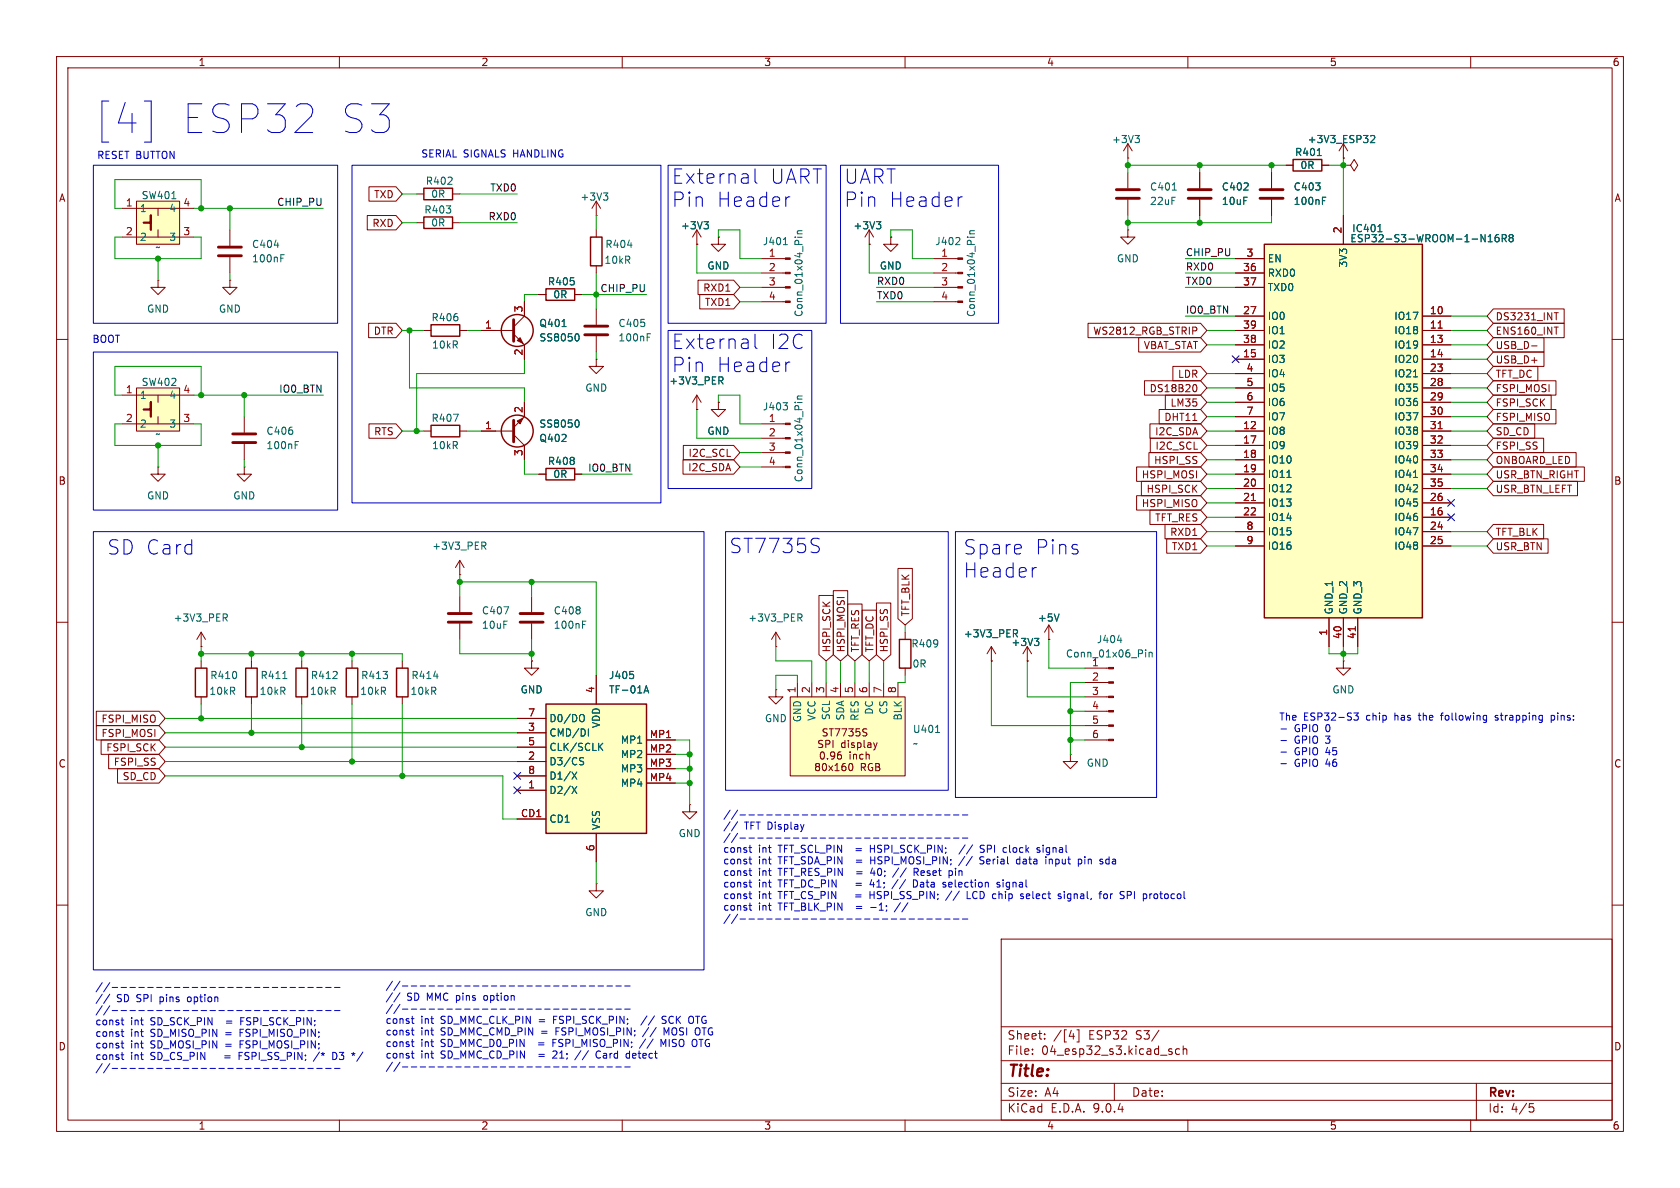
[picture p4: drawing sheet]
<svg xmlns="http://www.w3.org/2000/svg" width="297mm" height="210mm" viewBox="0 0 297 210" stroke-linecap="round" stroke-linejoin="round" font-family="sans-serif">
<defs><g id="words">
<g font-size="7.1" fill="#0000c2">
<text x="16.8" y="23.9">[4]</text>
<text x="31.8" y="23.9">ESP32</text>
<text x="59.3" y="23.9">S3</text>
</g>
<g font-size="3.5" fill="#0000c2">
<text x="118.6" y="32.7">External</text>
<text x="136" y="32.7">UART</text>
<text x="149.1" y="32.7">UART</text>
<text x="118.6" y="36.8">Pin</text>
<text x="126.6" y="36.8">Header</text>
<text x="149.1" y="36.8">Pin</text>
<text x="157" y="36.8">Header</text>
<text x="118.6" y="61.9">External</text>
<text x="136" y="61.9">I2C</text>
<text x="18.8" y="98.3">SD Card</text>
<text x="128.8" y="98">ST7735S</text>
<text x="170.2" y="98.3">Spare</text>
<text x="182.8" y="98.3">Pins</text>
<text x="170.2" y="102.4">Header</text>
</g>
<g font-size="3.5" fill="#006464">
<text x="118.6" y="66">Pin</text>
<text x="126.6" y="66">Header</text>
</g>
<text font-size="2.8" fill="#840000" x="178" y="190.9">Title:</text>
<g font-size="2.1" fill="#840000">
<text x="178" y="184">Sheet:</text>
<text x="186.2" y="184">/[4]</text>
<text x="192.5" y="184">ESP32</text>
<text x="201" y="184">S3/</text>
<text x="178" y="186.7">File:</text>
<text x="184.1" y="186.7">04_esp32_s3.kicad_sch</text>
<text x="178" y="196.9">KiCad</text>
<text x="178" y="194.1">Size:</text>
<text x="184.7" y="194.1">A4</text>
<text x="185.7" y="196.9">E.D.A.</text>
<text x="193.3" y="196.9">9.0.4</text>
<text x="200" y="194.1">Date:</text>
<text x="263" y="194.3">Rev:</text>
<text x="263" y="196.9">Id:</text>
<text x="267.1" y="196.9">4/5</text>
</g>
<g font-size="1.8" fill="#840000">
<text x="35" y="11.9">1</text>
<text x="85" y="11.9">2</text>
<text x="135" y="11.9">3</text>
<text x="185" y="11.9">4</text>
<text x="235" y="11.9">5</text>
<text x="285" y="11.9">6</text>
<text x="10.3" y="35.9">A</text>
<text x="66" y="35.2">TXD</text>
<text x="285.3" y="35.9">A</text>
<text x="65.7" y="40.3">RXD</text>
<text x="124.2" y="51.8">RXD1</text>
<text x="66" y="59.4">DTR</text>
<text x="124.5" y="54.3">TXD1</text>
<text x="193.2" y="59.4">WS2812_RGB_STRIP</text>
<text x="264.3" y="59.4">ENS160_INT</text>
<text x="264.3" y="56.8">DS3231_INT</text>
<text x="202.1" y="61.9">VBAT_STAT</text>
<text x="264.3" y="64.5">USB_D+</text>
<text x="264.3" y="61.9">USB_D-</text>
<text x="203.1" y="69.5">DS18B20</text>
<text x="208.2" y="67">LDR</text>
<text x="264.3" y="67">TFT_DC</text>
<text x="264.3" y="69.5">FSPI_MOSI</text>
<text x="66" y="77.2">RTS</text>
<text x="204.1" y="77.2">I2C_SDA</text>
<text x="205.7" y="74.6">DHT11</text>
<text x="206.8" y="72.1">LM35</text>
<text x="264.3" y="72.1">FSPI_SCK</text>
<text x="264.3" y="77.2">SD_CD</text>
<text x="264.3" y="74.6">FSPI_MISO</text>
<text x="121.6" y="83.5">I2C_SDA</text>
<text x="121.6" y="81">I2C_SCL</text>
<text x="203.9" y="82.2">HSPI_SS</text>
<text x="204.2" y="79.7">I2C_SCL</text>
<text x="264.3" y="82.2">ONBOARD_LED</text>
<text x="264.3" y="79.7">FSPI_SS</text>
<text x="10.3" y="85.9">B</text>
<text x="201.7" y="84.8">HSPI_MOSI</text>
<text x="201.7" y="89.9">HSPI_MISO</text>
<text x="202.6" y="87.3">HSPI_SCK</text>
<text x="264.3" y="87.3">USR_BTN_LEFT</text>
<text x="264.3" y="84.8">USR_BTN_RIGHT</text>
<text x="285.3" y="85.9">B</text>
<text x="204.1" y="92.4">TFT_RES</text>
<text x="206.8" y="94.9">RXD1</text>
<text x="264.3" y="94.9">TFT_BLK</text>
<text x="207.1" y="97.5">TXD1</text>
<text x="264.3" y="97.5">USR_BTN</text>
<text x="161" y="109.1" transform="rotate(-90 161 109.1)">TFT_BLK</text>
<text x="147" y="115.4" transform="rotate(-90 147 115.4)">HSPI_SCK</text>
<text x="149.5" y="115.4" transform="rotate(-90 149.5 115.4)">HSPI_MOSI</text>
<text x="152.1" y="115.4" transform="rotate(-90 152.1 115.4)">TFT_RES</text>
<text x="154.6" y="115.4" transform="rotate(-90 154.6 115.4)">TFT_DC</text>
<text x="157.2" y="115.4" transform="rotate(-90 157.2 115.4)">HSPI_SS</text>
<text x="17.8" y="130.5">FSPI_MOSI</text>
<text x="17.8" y="128">FSPI_MISO</text>
<text x="10.3" y="135.9">C</text>
<text x="18.7" y="133">FSPI_SCK</text>
<text x="20" y="135.6">FSPI_SS</text>
<text x="285.3" y="135.9">C</text>
<text x="21.6" y="138.1">SD_CD</text>
<text x="10.3" y="185.9">D</text>
<text x="285.3" y="185.9">D</text>
<text x="35" y="199.9">1</text>
<text x="85" y="199.9">2</text>
<text x="135" y="199.9">3</text>
<text x="185" y="199.9">4</text>
<text x="235" y="199.9">5</text>
<text x="285" y="199.9">6</text>
</g>
<g font-size="1.8" fill="#0000c2">
<text x="17.1" y="28.3">RESET BUTTON</text>
<text x="74.4" y="28">SERIAL SIGNALS</text>
<text x="90.8" y="28">HANDLING</text>
<text x="16.2" y="60.8">BOOT</text>
<text x="226.1" y="127.6">The</text>
<text x="228.8" y="129.6">GPIO 0</text>
<text x="228.8" y="131.7">GPIO 3</text>
<text x="230.4" y="127.6">ESP32-S3</text>
<text x="241.6" y="127.6">chip</text>
<text x="246.8" y="127.6">has</text>
<text x="251.3" y="127.6">the</text>
<text x="255.4" y="127.6">following</text>
<text x="265.2" y="127.6">strapping</text>
<text x="275.3" y="127.6">pins:</text>
<text x="228.8" y="133.7">GPIO 45</text>
<text x="228.8" y="135.8">GPIO 46</text>
<text x="131.6" y="146.9">TFT Display</text>
<text x="127.8" y="151">const</text>
<text x="127.8" y="153">const</text>
<text x="127.8" y="155.1">const</text>
<text x="134.1" y="151">int</text>
<text x="134.1" y="153">int</text>
<text x="134.1" y="155.1">int</text>
<text x="137.7" y="151">TFT_SCL_PIN</text>
<text x="137.7" y="153">TFT_SDA_PIN</text>
<text x="137.7" y="155.1">TFT_RES_PIN</text>
<text x="151.7" y="151">=</text>
<text x="151.8" y="153">=</text>
<text x="151.9" y="155.1">=</text>
<text x="154.5" y="151">HSPI_SCK_PIN;</text>
<text x="154.5" y="153">HSPI_MOSI_PIN;</text>
<text x="154.6" y="155.1">40;</text>
<text x="162.6" y="155.1">Reset</text>
<text x="169" y="155.1">pin</text>
<text x="174.3" y="153">Serial</text>
<text x="174.6" y="151">SPI</text>
<text x="178.8" y="151">clock</text>
<text x="181" y="153">data</text>
<text x="185" y="151">signal</text>
<text x="186.3" y="153">input</text>
<text x="192.3" y="153">pin</text>
<text x="196.3" y="153">sda</text>
<text x="127.8" y="157.1">const</text>
<text x="127.8" y="159.1">const</text>
<text x="127.8" y="161.2">const</text>
<text x="134.1" y="157.1">int</text>
<text x="134.1" y="159.1">int</text>
<text x="134.1" y="161.2">int</text>
<text x="137.7" y="157.1">TFT_DC_PIN</text>
<text x="137.7" y="159.1">TFT_CS_PIN</text>
<text x="137.7" y="161.2">TFT_BLK_PIN</text>
<text x="151.8" y="161.2">=</text>
<text x="154.5" y="161.2">-1;</text>
<text x="154.6" y="159.1">HSPI_SS_PIN;</text>
<text x="154.7" y="157.1">41;</text>
<text x="158.9" y="157.1">//</text>
<text x="162.7" y="157.1">Data</text>
<text x="168.2" y="157.1">selection</text>
<text x="172.2" y="159.1">LCD chip</text>
<text x="177.9" y="157.1">signal</text>
<text x="182.1" y="159.1">select</text>
<text x="189" y="159.1">signal,</text>
<text x="196.5" y="159.1">for</text>
<text x="200.3" y="159.1">SPI</text>
<text x="204.6" y="159.1">protocol</text>
<text x="20.6" y="177.4">SD SPI</text>
<text x="28.5" y="177.4">pins</text>
<text x="33.6" y="177.4">option</text>
<text x="68.1" y="179.2">//--------------------------</text>
<text x="71.9" y="177.1">SD MMC pins</text>
<text x="86" y="177.1">option</text>
<text x="16.8" y="181.5">const</text>
<text x="16.8" y="183.5">const</text>
<text x="16.8" y="185.5">const</text>
<text x="23.1" y="181.5">int</text>
<text x="23.1" y="183.5">int</text>
<text x="23.1" y="185.5">int</text>
<text x="26.7" y="181.5">SD_SCK_PIN</text>
<text x="26.7" y="183.5">SD_MISO_PIN</text>
<text x="26.7" y="185.5">SD_MOSI_PIN</text>
<text x="40.1" y="183.5">=</text>
<text x="40.1" y="185.5">=</text>
<text x="40.4" y="181.5">=</text>
<text x="42.9" y="183.5">FSPI_MISO_PIN;</text>
<text x="42.9" y="185.5">FSPI_MOSI_PIN;</text>
<text x="43.2" y="181.5">FSPI_SCK_PIN;</text>
<text x="68.1" y="181.2">const</text>
<text x="68.1" y="183.2">const</text>
<text x="68.1" y="185.3">const</text>
<text x="74.4" y="181.2">int</text>
<text x="74.4" y="183.2">int</text>
<text x="74.4" y="185.3">int</text>
<text x="78" y="181.2">SD_MMC_CLK_PIN</text>
<text x="78" y="183.2">SD_MMC_CMD_PIN</text>
<text x="78" y="185.3">SD_MMC_D0_PIN</text>
<text x="95.5" y="181.2">=</text>
<text x="95.6" y="185.3">=</text>
<text x="96" y="183.2">=</text>
<text x="98.3" y="181.2">FSPI_SCK_PIN;</text>
<text x="98.4" y="185.3">FSPI_MISO_PIN;</text>
<text x="98.7" y="183.2">FSPI_MOSI_PIN;</text>
<text x="117.9" y="185.3">MISO</text>
<text x="118.1" y="181.2">SCK</text>
<text x="118.2" y="183.2">MOSI</text>
<text x="123" y="181.2">OTG</text>
<text x="123.6" y="185.3">OTG</text>
<text x="124" y="183.2">OTG</text>
<text x="16.8" y="187.6">const</text>
<text x="23.1" y="187.6">int</text>
<text x="26.7" y="187.6">SD_CS_PIN</text>
<text x="43.1" y="187.6">FSPI_SS_PIN;</text>
<text x="56.6" y="187.6">/*</text>
<text x="60.1" y="187.6">D3</text>
<text x="68.1" y="187.3">const</text>
<text x="74.4" y="187.3">int</text>
<text x="78" y="187.3">SD_MMC_CD_PIN</text>
<text x="95.7" y="187.3">=</text>
<text x="98.4" y="187.3">21;</text>
<text x="106.4" y="187.3">Card</text>
<text x="112" y="187.3">detect</text>
</g>
<g font-size="1.8" fill="#006464">
<text x="196.5" y="25.5">+3V3</text>
<text x="228.8" y="27.8">R401</text>
<text x="231.1" y="25.5">+3V3_ESP32</text>
<text x="24.9" y="35.4">SW401</text>
<text x="75.2" y="32.9">R402</text>
<text x="76.1" y="35.2">0R</text>
<text x="102.5" y="35.7">+3V3</text>
<text x="203.2" y="33.9">C401</text>
<text x="215.9" y="33.9">C402</text>
<text x="228.6" y="33.9">C403</text>
<text x="229.8" y="30.1">0R</text>
<text x="24.6" y="37.7">1</text>
<text x="29.8" y="37.7">4</text>
<text x="74.9" y="37.9">R403</text>
<text x="76.1" y="40.2">0R</text>
<text x="120.3" y="40.7">+3V3</text>
<text x="150.8" y="40.7">+3V3</text>
<text x="203.2" y="36.4">22uF</text>
<text x="215.9" y="36.4">10uF</text>
<text x="228.6" y="36.4">100nF</text>
<text x="239" y="41.2">IC401</text>
<text x="24.6" y="42.8">2</text>
<text x="27.4" y="44.6">~</text>
<text x="29.8" y="42.8">3</text>
<text x="44.5" y="44">C404</text>
<text x="44.5" y="46.6">100nF</text>
<text x="106.8" y="46.8">10kR</text>
<text x="106.9" y="44">R404</text>
<text x="125" y="47.9">GND</text>
<text x="134.8" y="43.5">J401</text>
<text x="155.4" y="47.9">GND</text>
<text x="165.2" y="43.5">J402</text>
<text x="197.4" y="46.6">GND</text>
<text x="224" y="46.6">EN</text>
<text x="238.4" y="47.4" transform="rotate(-90 238.4 47.4)">3V3</text>
<text x="238.6" y="43">ESP32-S3-WROOM-1-N16R8</text>
<text x="96.8" y="50.6">R405</text>
<text x="97.7" y="52.9">0R</text>
<text x="224" y="49.1">RXD0</text>
<text x="224" y="51.7">TXD0</text>
<text x="25.9" y="55.5">GND</text>
<text x="38.6" y="55.5">GND</text>
<text x="76.2" y="57">R406</text>
<text x="95.3" y="58">Q401</text>
<text x="109.2" y="58">C405</text>
<text x="142.1" y="56.1" transform="rotate(-90 142.1 56.1)">Conn_01x04_Pin</text>
<text x="172.6" y="56.1" transform="rotate(-90 172.6 56.1)">Conn_01x04_Pin</text>
<text x="224" y="56.7">IO0</text>
<text x="224" y="59.3">IO1</text>
<text x="246.4" y="56.7">IO17</text>
<text x="246.4" y="59.3">IO18</text>
<text x="76.3" y="61.8">10kR</text>
<text x="95.3" y="60.6">SS8050</text>
<text x="109.2" y="60.6">100nF</text>
<text x="224" y="61.8">IO2</text>
<text x="224" y="64.4">IO3</text>
<text x="246.4" y="61.8">IO19</text>
<text x="246.4" y="64.4">IO20</text>
<text x="24.6" y="70.7">1</text>
<text x="24.9" y="68.4">SW402</text>
<text x="29.8" y="70.7">4</text>
<text x="103.4" y="69.4">GND</text>
<text x="118.2" y="68.2">+3V3_PER</text>
<text x="224" y="66.9">IO4</text>
<text x="224" y="69.4">IO5</text>
<text x="224" y="72">IO6</text>
<text x="246.4" y="66.9">IO21</text>
<text x="246.4" y="69.4">IO35</text>
<text x="246.4" y="72">IO36</text>
<text x="24.6" y="75.8">2</text>
<text x="27.4" y="77.6">~</text>
<text x="29.8" y="75.8">3</text>
<text x="47" y="77.1">C406</text>
<text x="76.2" y="74.8">R407</text>
<text x="95.3" y="75.8">SS8050</text>
<text x="125" y="77.1">GND</text>
<text x="134.8" y="72.7">J403</text>
<text x="224" y="74.5">IO7</text>
<text x="224" y="77.1">IO8</text>
<text x="246.4" y="74.5">IO37</text>
<text x="246.4" y="77.1">IO38</text>
<text x="47" y="79.6">100nF</text>
<text x="76.3" y="79.6">10kR</text>
<text x="95.3" y="78.3">Q402</text>
<text x="96.8" y="82.4">R408</text>
<text x="224" y="79.6">IO9</text>
<text x="224" y="82.1">IO10</text>
<text x="246.4" y="79.6">IO39</text>
<text x="246.4" y="82.1">IO40</text>
<text x="25.9" y="88.5">GND</text>
<text x="41.1" y="88.5">GND</text>
<text x="97.7" y="84.7">0R</text>
<text x="142.1" y="85.3" transform="rotate(-90 142.1 85.3)">Conn_01x04_Pin</text>
<text x="224" y="84.7">IO11</text>
<text x="224" y="87.2">IO12</text>
<text x="224" y="89.8">IO13</text>
<text x="246.4" y="84.7">IO41</text>
<text x="246.4" y="87.2">IO42</text>
<text x="246.4" y="89.8">IO45</text>
<text x="224" y="92.3">IO14</text>
<text x="224" y="94.8">IO15</text>
<text x="246.4" y="92.3">IO46</text>
<text x="246.4" y="94.8">IO47</text>
<text x="76.3" y="97.4">+3V3_PER</text>
<text x="224" y="97.4">IO16</text>
<text x="246.4" y="97.4">IO48</text>
<text x="30.6" y="110.1">+3V3_PER</text>
<text x="85.1" y="108.8">C407</text>
<text x="85.1" y="111.4">10uF</text>
<text x="97.8" y="108.8">C408</text>
<text x="97.8" y="111.4">100nF</text>
<text x="132.2" y="110.1">+3V3_PER</text>
<text x="170.3" y="112.9">+3V3_PER</text>
<text x="183.4" y="110.1">+5V</text>
<text x="193.8" y="113.9">J404</text>
<text x="235.8" y="108.7" transform="rotate(-90 235.8 108.7)">GND_1</text>
<text x="238.4" y="108.7" transform="rotate(-90 238.4 108.7)">GND_2</text>
<text x="240.9" y="108.7" transform="rotate(-90 240.9 108.7)">GND_3</text>
<text x="161" y="114.7">R409</text>
<text x="161.2" y="118.2">0R</text>
<text x="178.7" y="114.4">+3V3</text>
<text x="188.3" y="116.4">Conn_01x06_Pin</text>
<text x="193" y="117.9">1</text>
<text x="36.9" y="123">10kR</text>
<text x="37.1" y="120.2">R410</text>
<text x="45.8" y="123">10kR</text>
<text x="46" y="120.2">R411</text>
<text x="54.7" y="123">10kR</text>
<text x="54.9" y="120.2">R412</text>
<text x="63.6" y="123">10kR</text>
<text x="63.7" y="120.2">R413</text>
<text x="72.5" y="123">10kR</text>
<text x="72.6" y="120.2">R414</text>
<text x="91.9" y="122.8">GND</text>
<text x="107.6" y="120.2">J405</text>
<text x="107.6" y="122.8">TF-01A</text>
<text x="235.5" y="122.8">GND</text>
<text x="97" y="127.9">D0/DO</text>
<text x="97" y="130.4">CMD/DI</text>
<text x="106.3" y="128.8" transform="rotate(-90 106.3 128.8)">VDD</text>
<text x="109.7" y="131.7">MP1</text>
<text x="135.1" y="127.9">GND</text>
<text x="141.8" y="127.8" transform="rotate(-90 141.8 127.8)">GND</text>
<text x="144.4" y="127.5" transform="rotate(-90 144.4 127.5)">VCC</text>
<text x="146.9" y="127.4" transform="rotate(-90 146.9 127.4)">SCL</text>
<text x="149.5" y="127.5" transform="rotate(-90 149.5 127.5)">SDA</text>
<text x="152" y="127.5" transform="rotate(-90 152 127.5)">RES</text>
<text x="154.5" y="126.4" transform="rotate(-90 154.5 126.4)">DC</text>
<text x="157.1" y="126.4" transform="rotate(-90 157.1 126.4)">CS</text>
<text x="159.6" y="127.5" transform="rotate(-90 159.6 127.5)">BLK</text>
<text x="161.3" y="129.8">U401</text>
<text x="97" y="132.9">CLK/SCLK</text>
<text x="97" y="135.5">D3/CS</text>
<text x="109.7" y="134.2">MP2</text>
<text x="109.7" y="136.8">MP3</text>
<text x="161.3" y="132.3">~</text>
<text x="192" y="135.7">GND</text>
<text x="97" y="138">D1/X</text>
<text x="97" y="140.6">D2/X</text>
<text x="109.7" y="139.3">MP4</text>
<text x="97" y="145.6">CD1</text>
<text x="106.3" y="146.8" transform="rotate(-90 106.3 146.8)">VSS</text>
<text x="119.9" y="148.2">GND</text>
<text x="103.4" y="162.2">GND</text>
</g>
<g font-size="1.8" fill="#0f0f0f">
<text x="86.6" y="33.9">TXD0</text>
<text x="48.9" y="36.5">CHIP_PU</text>
<text x="86.3" y="39">RXD0</text>
<text x="209.5" y="45.4">CHIP_PU</text>
<text x="209.5" y="47.9">RXD0</text>
<text x="106.1" y="51.7">CHIP_PU</text>
<text x="154.9" y="53">TXD0</text>
<text x="154.9" y="50.5">RXD0</text>
<text x="209.5" y="50.5">TXD0</text>
<text x="209.5" y="55.5">IO0_BTN</text>
<text x="49.3" y="69.5">IO0_BTN</text>
<text x="103.9" y="83.5">IO0_BTN</text>
</g>
<g font-size="1.8" fill="#a90000">
<text x="22.2" y="36.6">1</text>
<text x="22.2" y="41.7">2</text>
<text x="32.3" y="36.6">4</text>
<text x="32.3" y="41.7">3</text>
<text x="237.2" y="41.3" transform="rotate(-90 237.2 41.3)">2</text>
<text x="135.8" y="45.5">1</text>
<text x="166.3" y="45.5">1</text>
<text x="220.3" y="45.5">3</text>
<text x="135.8" y="48">2</text>
<text x="135.8" y="50.5">3</text>
<text x="135.8" y="53.1">4</text>
<text x="166.3" y="48">2</text>
<text x="166.3" y="50.5">3</text>
<text x="166.3" y="53.1">4</text>
<text x="219.7" y="48">36</text>
<text x="219.7" y="50.5">37</text>
<text x="85.7" y="58.2">1</text>
<text x="92.5" y="55.3" transform="rotate(-90 92.5 55.3)">3</text>
<text x="219.7" y="55.6">27</text>
<text x="219.7" y="58.2">39</text>
<text x="252.7" y="55.6">10</text>
<text x="252.7" y="58.2">11</text>
<text x="92.5" y="62.9" transform="rotate(-90 92.5 62.9)">2</text>
<text x="219.7" y="60.7">38</text>
<text x="219.7" y="63.2">15</text>
<text x="220.3" y="65.8">4</text>
<text x="252.7" y="60.7">13</text>
<text x="252.7" y="63.2">14</text>
<text x="252.7" y="65.8">23</text>
<text x="22.2" y="69.6">1</text>
<text x="32.3" y="69.6">4</text>
<text x="220.3" y="68.3">5</text>
<text x="220.3" y="70.9">6</text>
<text x="252.7" y="68.3">28</text>
<text x="252.7" y="70.9">29</text>
<text x="22.2" y="74.7">2</text>
<text x="32.3" y="74.7">3</text>
<text x="85.7" y="75.9">1</text>
<text x="92.5" y="73.1" transform="rotate(-90 92.5 73.1)">2</text>
<text x="135.8" y="74.7">1</text>
<text x="135.8" y="77.2">2</text>
<text x="219.7" y="75.9">12</text>
<text x="220.3" y="73.4">7</text>
<text x="252.7" y="73.4">30</text>
<text x="252.7" y="75.9">31</text>
<text x="92.5" y="80.7" transform="rotate(-90 92.5 80.7)">3</text>
<text x="135.8" y="79.8">3</text>
<text x="135.8" y="82.3">4</text>
<text x="219.7" y="78.5">17</text>
<text x="219.7" y="81">18</text>
<text x="219.7" y="83.6">19</text>
<text x="252.7" y="78.5">32</text>
<text x="252.7" y="81">33</text>
<text x="252.7" y="83.6">34</text>
<text x="219.7" y="86.1">20</text>
<text x="219.7" y="88.6">21</text>
<text x="252.7" y="86.1">35</text>
<text x="252.7" y="88.6">26</text>
<text x="219.7" y="91.2">22</text>
<text x="220.3" y="93.7">8</text>
<text x="252.7" y="91.2">16</text>
<text x="252.7" y="93.7">24</text>
<text x="220.3" y="96.3">9</text>
<text x="252.7" y="96.3">25</text>
<text x="234.7" y="112.5" transform="rotate(-90 234.7 112.5)">1</text>
<text x="237.2" y="113.1" transform="rotate(-90 237.2 113.1)">40</text>
<text x="239.8" y="113.1" transform="rotate(-90 239.8 113.1)">41</text>
<text x="105.2" y="122.6" transform="rotate(-90 105.2 122.6)">4</text>
<text x="140.7" y="122.6" transform="rotate(-90 140.7 122.6)">1</text>
<text x="143.3" y="122.6" transform="rotate(-90 143.3 122.6)">2</text>
<text x="145.8" y="122.6" transform="rotate(-90 145.8 122.6)">3</text>
<text x="148.3" y="122.6" transform="rotate(-90 148.3 122.6)">4</text>
<text x="150.9" y="122.6" transform="rotate(-90 150.9 122.6)">5</text>
<text x="153.4" y="122.6" transform="rotate(-90 153.4 122.6)">6</text>
<text x="156" y="122.6" transform="rotate(-90 156 122.6)">7</text>
<text x="158.5" y="122.6" transform="rotate(-90 158.5 122.6)">8</text>
<text x="193" y="120.4">2</text>
<text x="193" y="122.9">3</text>
<text x="193" y="125.5">4</text>
<text x="93.3" y="126.7">7</text>
<text x="93.3" y="129.3">3</text>
<text x="93.3" y="131.8">5</text>
<text x="114.8" y="130.6">MP1</text>
<text x="193" y="128">5</text>
<text x="193" y="130.6">6</text>
<text x="93.3" y="134.4">2</text>
<text x="93.3" y="136.9">8</text>
<text x="114.8" y="133.1">MP2</text>
<text x="114.8" y="135.6">MP3</text>
<text x="93.3" y="139.4">1</text>
<text x="114.8" y="138.2">MP4</text>
<text x="92" y="144.5">CD1</text>
<text x="105.2" y="150.6" transform="rotate(-90 105.2 150.6)">6</text>
</g>
</g></defs>
<g fill="none" stroke="#840000" stroke-width=".18">
<path d="M10 10h277v190h-277zM12 12h273v186h-273zM60 10v2M110 10v2M160 10v2M210 10v2M260 10v2M73.7 39.4h1.2M80 39.4h1.3M123.2 43.2h.1M123.2 40.6l-.8 1.3M123.2 40.6l.8 1.3"/>
<path d="M123.2 40.6v2.6M127 41.9v1.3h1.3l-1.3 1.3-1.3-1.3h1.3M127 41.9h.1M153.7 43.2h.1M153.7 40.6l-.8 1.3M153.7 40.6l.7 1.3M153.7 40.6v2.6M165.1 45.7h4.2M165.1 48.3h4.2M165.1 50.8h4.2M165.1 53.3h4.2M10 60h2"/>
<path d="M285 60h2M10 110h2M285 110h2M137.2 121.9v1.3h1.2l-1.2 1.3-1.3-1.3h1.3M137.2 121.9h.1M10 160h2M177 166h108v32h-108zM285 160h2M60 198v2M110 198v2M160 198v2M177 194.5h108"/>
<path d="M177 191.5h108M177 187.5h108M177 181.5h108M182.5 186.3v.1M182.5 185.5v.1M184.7 183.6v.1M184.7 182.8v.1M189 183.2h1M189.7 182.7v1M190.4 182.1h.3v2.1h-.3M197 191.5v3M204.9 182.1l-1.3 2"/>
<path d="M207 185.9l.2 .2-.2 .3M207 185.4l.2 .1M208.5 185.5l-.4-.1-.3 .3v.4l.2 .2h.5M209.2 185.5l.2-.1 .3 .1 .1 .9M209.2 184.9v1.5M210 198v2M260 198v2M261 191.5v6.5M270.4 195.1h.7M270.5 195.7h.4l.3 .3-.2 .5-.5 .1"/>
</g>
<path d="M74.9 38.4h5.1v2h-5.1z" fill="none" stroke="#840000" stroke-width=".25"/>
<path d="M124.4 39.2h.8l-.4 .5M125 39.7l.2 .2v.3l-.2 .3M154.9 39.2h.8l-.4 .5M155.5 39.7l.2 .2v.3l-.2 .3M169.6 42l.1 .2-.1 .3-.7 .8h.8M171 41.9h.1M171.4 41.9h.9M171.4 41.3h.9M172.3 40.8l-.8 .1-.1 .3 .2 .1" fill="none" stroke="#006464" stroke-width=".18"/>
<g fill="#840000" stroke="#840000" stroke-width=".18">
<path d="M169.3 45.6h.9v.2h-.9z"/>
<path d="M169.3 48.1h.9v.3h-.9z"/>
<path d="M169.3 50.7h.9v.2h-.9z"/>
<path d="M169.3 53.2h.9v.3h-.9z"/>
</g>
<path d="M139.7 123.2h20.3v14h-20.3z" fill="#ffffc2"/>
<g fill="none" stroke="#840000" stroke-width=".18">
<path d="M73.7 34.3h1.2M80 34.3h1.3M74.9 58.4h1.3M81.3 58.4h1.2M134.6 45.7h4.2M134.6 48.3h4.2M134.6 50.8h4.2M134.6 53.3h4.2M137.2 114.3h.1M137.2 111.8l-.8 1.2M137.2 111.8l.7 1.2M137.2 111.8v2.5"/>
<path d="M160 111.8v1.2M160 118.1v1.3M139.7 123.2h20.3v14h-20.3zM141 120.7v2.5M143.5 120.7v2.5M144.4 135.5l-.2 .3v.3l.2 .1h.4l.1-.2v-.2l-.2-.3M144.4 135.5l-.2-.2 .2-.3h.3l.2 .2-.2 .3M144.4 135.5h.3M145.2 133l.1-.1a.68 .68 0 0 1 .5 .7 .68 .68 0 0 1-.5 .6 .84 .84 0 0 1-.1-1.2zM145.4 130.9h-.4l-.2 .1v.4l.5 .2 .1 .3-.2 .2h-.5M145.5 135.1l.2-.1a.68 .68 0 0 1 .4 .6 .68 .68 0 0 1-.4 .6l-.2-.1-.1-.3zM146 131.5h.6l.1-.2v-.3l-.7-.1v1.2"/>
<path d="M146 120.7v2.5M146.2 128.9l-.5-.1-.1 .2v.3l.5 .3 .1 .3-.2 .2-.5-.1M146.3 134.1v.1M146.5 135.4l.7 .8M146.6 128.8h.7M147 128.8v1.3M147.2 135.4l-.7 .8M147.3 130.9v1.2M147.6 133.5l-.3 .2h-.2l-.3-.2 .2-.5 .3-.1 .2 .1a.84 .84 0 0 1-.3 1.2h-.2M147.6 128.8h.9l-.6 1.3M147.6 136.2h.7M147.6 135.3l.4-.3v1.2"/>
<path d="M148.6 120.7v2.5M148.7 132.9l-.4 .1a.86 .86 0 0 0 0 1.2l.4-.1 .1-.5-.3-.2h-.2l-.3 .2M148.8 128.8h.9l-.6 1.3M149.4 131.4l-.4-.1-.2 .2 .1 .6h.5M149.4 130.9v1.2M149.4 135h-.3a.86 .86 0 0 0 0 1.2l.4-.1 .1-.4-.3-.3h-.2l-.3 .3M150 130.9v.1M150 131.3v.8M150 128.8h.8l-.4 .5 .4 .1v.6l-.2 .1-.6-.1M150.2 135.1l.1-.1a.68 .68 0 0 1 .5 .6 .68 .68 0 0 1-.5 .6l-.1-.1-.2-.3zM150.3 132.9v.1M150.3 133.3v.9"/>
<path d="M150.9 133.3v.9M150.9 133.5l.2-.2 .3 .1v.8M151 131.4l-.3-.1-.2 .2 .1 .2 .4 .1v.3h-.5M151.1 120.7v2.5M151.6 131.4l.4-.1 .2 .2-.1 .6h-.5M151.6 131.3v1.3M152 128.8h-.6l-.1 .6 .2-.1 .4 .1 .1 .2v.4l-.2 .1-.5-.1M152.3 135.6h.6l.1-.2-.1-.3-.6-.1v1.2M152.6 135.6l.4 .6M152.6 133.4l-.4-.1-.2 .3 .1 .5h.5M152.8 130.9v1.1l.1 .1M153.1 133.5l.2-.2 .3 .1 .1 .8"/>
<path d="M153.1 132.9v1.3M153.2 128.9l-.4-.1-.2 .2v.3l.5 .3 .1 .3-.2 .2-.5-.1M153.4 131.4h.5l.1 .7M153.7 120.7v2.5M154 131.6l-.5 .1-.1 .1 .1 .3h.5M154.2 135a.59 .59 0 0 0-.7 .6 .59 .59 0 0 0 .7 .6l.1-.5h-.3M154.5 131.3l.3 .8M154.8 132.1l-.3 .5M154.8 135h.4l.3 .2-.3 .4 .3 .1v.3l-.2 .2h-.5zM154.8 135.6h.4M155.1 131.3l-.3 .8M156.2 120.7v2.5"/>
<path d="M158.7 120.7v2.5"/>
</g>
<path d="M138.5 43.3h.7M140.5 41.9h.2M141 41.9h.8M141 41.3h.8M141.8 40.8l-.8 .1v.3l.1 .1M141.1 108.5h.4l.3 .3-.1 .3-.6 .1M141.4 109.2l.4 .6M165.4 129.5h.7" fill="none" stroke="#006464" stroke-width=".18"/>
<path d="M74.9 33.3h5.1v2h-5.1zM76.2 57.4h5.1v2h-5.1zM159 113h2v5.1h-2z" fill="none" stroke="#840000" stroke-width=".25"/>
<g fill="#840000" stroke="#840000" stroke-width=".18">
<path d="M138.8 45.6h.9v.2h-.9z"/>
<path d="M138.8 48.1h.9v.3h-.9z"/>
<path d="M138.8 50.7h.9v.2h-.9z"/>
<path d="M138.8 53.2h.9v.3h-.9z"/>
</g>
<path d="M24.1 68.6h7.6v7.6h-7.6z" fill="#ffffc2"/>
<path d="M40.6 49.5v1.3h1.3l-1.3 1.3-1.2-1.3h1.2M40.6 49.5h.1M40.6 40.6v2.8M40.6 45.5v2.8M21.6 69.9h12.7M21.6 74.9h12.7M24.1 68.6h7.6v7.6h-7.6zM27.9 69.9v1.2M27.9 73.7v1.2M189.2 133.4v1.2h1.3l-1.3 1.3-1.2-1.3h1.2M189.2 133.4h.1" fill="none" stroke="#840000" stroke-width=".18"/>
<path d="M25.4 72.4h1.3v-1.3v2.6" fill="none" stroke="#840000" stroke-width=".38"/>
<path d="M38.6 43.7h4.1M38.6 45.2h4.1" fill="none" stroke="#840000" stroke-width=".51"/>
<path d="M48.5 43.3h.8M49.6 45.6h.5M49.6 45h.6" fill="none" stroke="#006464" stroke-width=".18"/>
<path d="M24.1 35.6h7.6v7.6h-7.6z" fill="#ffffc2"/>
<g fill="none" stroke="#840000" stroke-width=".18">
<path d="M21.6 36.8h12.7M24.1 35.6h7.6v7.6h-7.6zM27.9 36.8v1.3M199.4 27.9h.1M199.4 25.4l-.8 1.3M199.4 25.4l.8 1.3M199.4 25.4v2.5M199.4 30.5v2.8M199.4 35.3v2.8M212.1 30.5v2.8M212.1 35.3v2.8M224.8 30.5v2.8"/>
<path d="M224.8 35.3v2.8M227.3 29.2h1.3M233.7 29.2h1.2M237.5 27.9h.1M237.5 29.2h1.3l.6-1 .6 1-.6 1-.6-1M237.5 29.2h.1M237.5 25.4l-.8 1.3M237.5 25.4l.8 1.3M237.5 25.4v2.5M21.6 41.9h12.7M27.9 49.5v1.3h1.3l-1.3 1.3-1.2-1.3h1.2M27.9 49.5h.1"/>
<path d="M27.9 40.6v1.3M85.1 58.4h5.7M90.8 59.1l1.9 1.9v2.5M92.7 53.3v2.6l-1.9 1.9M105.4 40.6v1.3M105.4 47v1.3M157.5 41.9v1.3h1.2l-1.2 1.3-1.3-1.3h1.3M157.5 41.9h.1M199.4 40.6v1.3h1.3l-1.3 1.3-1.3-1.3h1.3M199.4 40.6h.1M105.4 63.5v1.3h1.3l-1.3 1.2-1.3-1.2h1.3M105.4 63.5h.1"/>
<path d="M123.2 72.4h.1M123.2 69.9l-.8 1.2M123.2 69.9l.8 1.2M123.2 69.9v2.5M127 71.1v1.3h1.3l-1.3 1.3-1.3-1.3h1.3M127 71.1h.1M134.6 74.9h4.2M134.6 77.5h4.2M95.2 83.8h1.3M101.6 83.8h1.3M134.6 80h4.2M134.6 82.6h4.2"/>
<path d="M94 105.4v2.8M94 110.2v2.8M175.3 116.8h.1M175.3 114.3l-.8 1.3M175.3 114.3l.7 1.3M175.3 114.3v2.5M181.6 116.8h.1M181.6 114.3l-.8 1.3M181.6 114.3l.8 1.3M181.6 114.3v2.5M185.4 113h.1M185.4 110.5l-.7 1.3"/>
<path d="M185.4 110.5l.8 1.3M185.4 110.5v2.5"/>
</g>
<path d="M25.4 39.4h1.3v-1.3v2.5" fill="none" stroke="#840000" stroke-width=".38"/>
<g fill="none" stroke="#006464" stroke-width=".18">
<path d="M30.4 35.1h.7M200.6 23.9h.8l-.4 .5M201.2 24.4l.2 .3v.3l-.2 .2M207.2 33.6h.8M232.9 27.5h.7M233.8 35.5h.4M233.8 34.9h.6M242.3 24.1l.5-.2 .2 .4-.7 .9h.7M99.4 57.7h.7M102.1 59a.79 .79 0 0 1 0 1.3M111 43.3h.7M127.4 67.3l.4 .6"/>
<path d="M138.4 71.2h.8l-.4 .5M139.1 71.7l.1 .2-.1 .5M140.5 71.2h.2M141 71.2h.8M141 70.5h.8M141.8 70l-.8 .1v.3l.1 .1M103 110.4h.4M103 109.8h.6M179.2 111.3h.4l.3 .3-.1 .3-.6 .1M179.5 112l.4 .6M182.9 112.8h.8l-.5 .5M183.4 113.3l.3 .3v.3l-.3 .2"/>
<path d="M187.2 108.5l-.4 1.3"/>
</g>
<g fill="none" stroke="#840000" stroke-width=".25">
<path d="M228.6 28.2h5.1v2h-5.1zM104.4 41.9h2v5.1h-2zM96.5 82.8h5.1v2h-5.1z"/>
<circle cx="91.4" cy="58.4" r="2.82"/>
</g>
<path d="M197.4 33.5h4M197.4 35.1h4M210.1 33.5h4M210.1 35.1h4M222.8 33.5h4M222.8 35.1h4M90.8 56.5v3.8M91.9 108.5h4.1M91.9 110h4.1" fill="none" stroke="#840000" stroke-width=".51"/>
<g fill="#840000" stroke="#840000" stroke-width=".18">
<path d="M91.4 60.2l.5-.5 .6 1z"/>
<path d="M138.8 74.8h.9v.3h-.9z"/>
<path d="M138.8 77.3h.9v.3h-.9z"/>
<path d="M138.8 79.9h.9v.2h-.9z"/>
<path d="M138.8 82.4h.9v.3h-.9z"/>
</g>
<path d="M223.5 43.2h28v66h-28z" fill="#ffffc2"/>
<path d="M223.5 43.2h28v66h-28zM61.2 118.1h2v5.1h-2z" fill="none" stroke="#840000" stroke-width=".25"/>
<g fill="none" stroke="#840000" stroke-width=".18">
<path d="M237.5 38.1v5.1M218.4 45.7h5.1M218.4 48.3h5.1M218.4 50.8h5.1M218.4 55.9h5.1M218.4 58.4h5.1M251.5 55.9h5M251.5 58.4h5M218.4 61h5.1M218.4 63.5h5.1M218.4 66h5.1M218.4 68.6h5.1"/>
<path d="M218.4 71.1h5.1M218.4 73.7h5.1M218.4 76.2h5.1M218.4 78.7h5.1M251.5 61h5M251.5 63.5h5M251.5 66h5M251.5 68.6h5M251.5 71.1h5M251.5 73.7h5M251.5 76.2h5M251.5 78.7h5"/>
<path d="M218.4 81.3h5.1M218.4 83.8h5.1M218.4 86.4h5.1M218.4 88.9h5.1M218.4 91.4h5.1M218.4 94h5.1M218.4 96.5h5.1M251.5 81.3h5M251.5 83.8h5M251.5 86.4h5M251.5 88.9h5M251.5 91.4h5"/>
<path d="M251.5 94h5M251.5 96.5h5M62.2 116.8v1.3M94 116.8v1.3h1.2l-1.2 1.3-1.3-1.3h1.3M94 116.8h.1M191.8 118.1h4.2M234.9 109.2v5.1M237.5 109.2v5.1M240 109.2v5.1M62.2 123.2v1.3M191.8 120.7h4.2M191.8 123.2h4.2"/>
<path d="M191.8 125.7h4.2M191.8 128.3h4.2M191.8 130.8h4.2"/>
</g>
<g fill="none" stroke="#006464" stroke-width=".18">
<path d="M243.8 39.9l.2-.2v1.3M243.6 41h.7M263.1 42.7h.7M263.1 41.8l.4-.3v1.2M264.9 41.5h-.4a.86 .86 0 0 0 0 1.2l.5-.1v-.4l-.2-.2h-.4l-.1 .2M265.6 42.1h.6l.1-.2-.1-.3-.6-.1v1.2M265.9 42.1l.4 .6M267 42l-.2 .3v.3l.2 .1h.4l.1-.2v-.2l-.2-.3M267 42l-.2-.2 .2-.3h.3l.2 .2-.2 .3M267 42h.3M249.9 66.6h.7M227.5 84.4h.7"/>
<path d="M249.9 84.4h.7M197.5 113.2h.8M202.5 114.9v.1M202.5 115.3v.8M203.1 115.3v.8M203.1 115.4l.2-.1 .3 .1 .1 .7"/>
</g>
<path d="M254.2 58h.8M254.2 75.8h.8M221.2 88.5h.7M239.6 110.8v.7" fill="none" stroke="#a90000" stroke-width=".18"/>
<g fill="#840000" stroke="#840000" stroke-width=".18">
<path d="M196 118h.8v.2h-.8z"/>
<path d="M196 120.5h.8v.3h-.8z"/>
<path d="M196 123.1h.8v.2h-.8z"/>
<path d="M196 125.6h.8v.3h-.8z"/>
<path d="M196 128.1h.8v.3h-.8z"/>
<path d="M196 130.7h.8v.2h-.8z"/>
</g>
<path d="M96.5 124.5h17.8v22.8h-17.8z" fill="#ffffc2"/>
<g fill="none" stroke="#840000" stroke-width=".25">
<path d="M96.5 51.1h5.1v2h-5.1zM76.2 75.2h5.1v2h-5.1zM34.5 118.1h2.1v5.1h-2.1zM43.4 118.1h2.1v5.1h-2.1zM52.3 118.1h2.1v5.1h-2.1zM70.1 118.1h2v5.1h-2zM96.5 124.5h17.8v22.8h-17.8z"/>
<circle cx="91.4" cy="76.2" r="2.82"/>
</g>
<g fill="none" stroke="#840000" stroke-width=".18">
<path d="M64.9 38.1h5.1l1.1 1.3-1.1 1.2h-5.1zM65.2 33h4.8l1.1 1.3-1.1 1.3h-4.8zM105.4 38.1h.1M105.4 35.6v2.5M105.4 35.6l-.8 1.2M105.4 35.6l.8 1.2M212.1 30.5v2.8M212.1 35.3v2.8M224.8 30.5v2.8M224.8 35.3v2.8M227.3 29.2h1.3M233.7 29.2h1.2"/>
<path d="M237.5 29.2h.1M237.5 27.9h.1M237.5 38.1v5.1M65.2 57.1h4.8l1.1 1.3-1.1 1.3h-4.8zM85.1 58.4h2.5M92.7 53.3v2.6M95.2 52.1h1.3M101.6 52.1h1.3M105.4 54.6v2.8M105.4 59.4v2.8M123.2 43.2h.1M123.4 49.5h6.3l1.1 1.3-1.1 1.3h-6.3z"/>
<path d="M123.7 52.1h6l1.1 1.2-1.1 1.3h-6zM127 41.9h.1M153.7 43.2h.1M157.5 41.9h.1M192.3 57.1h19.9l1.2 1.3-1.2 1.3h-19.9zM201.3 59.7h10.9l1.2 1.3-1.2 1.2h-10.9zM211.5 57.9l.1 .2-.1 .3M218.4 58.4h5.1M218.4 45.7h5.1M218.4 48.3h5.1M218.4 50.8h5.1M218.4 55.9h5.1"/>
<path d="M251.5 58.4h5M251.5 55.9h5M264 59.7h9v2.5h-9l-1.1-1.2zM264 57.1h12.5v2.6h-12.5l-1.1-1.3zM264 54.6h12.5v2.6h-12.5l-1.1-1.3zM274.8 57.8h.7M274.8 55.3h.7M43.2 73.7v2.8M43.2 78.5v2.8M65.2 74.9h4.8l1.1 1.3-1.1 1.3h-4.8zM74.9 76.2h1.3M81.3 76.2h1.2"/>
<path d="M85.1 76.2h5.7M90.8 76.8l1.9 1.9v2.6M92.7 71.1v2.6l-1.9 1.9M92.7 61v2.5M120.8 78.7h8.9l1.1 1.3-1.1 1.3h-8.9zM123.2 72.4h.1M127 71.1h.1M202.3 67.3h9.9l1.2 1.3-1.2 1.3h-9.9zM203.3 74.9h8.9l1.2 1.3-1.2 1.3h-8.9zM203.4 77.5h8.8l1.2 1.2-1.2 1.3h-8.8zM204.9 72.4h7.3l1.2 1.3-1.2 1.2h-7.3zM206 69.8h6.2l1.2 1.3-1.2 1.3h-6.2z"/>
<path d="M207.3 64.8h4.9l1.2 1.2-1.2 1.3h-4.9zM211.2 68a.68 .68 0 0 1 .4 .6 .68 .68 0 0 1-.4 .7M218.4 76.2h5.1M218.4 61h5.1M218.4 63.5h5.1M218.4 66h5.1M218.4 68.6h5.1M218.4 71.1h5.1M218.4 73.7h5.1M218.4 78.7h5.1M251.5 76.2h5M251.5 61h5"/>
<path d="M251.5 63.5h5M251.5 66h5M251.5 68.6h5M251.5 71.1h5M251.5 73.7h5M251.5 78.7h5M264 64.8h7.9v2.5h-7.9l-1.1-1.3zM264 69.8h10.2v2.6h-10.2l-1.1-1.3zM264 62.2h9v2.6h-9l-1.1-1.3zM264 74.9h7.3v2.6h-7.3l-1.1-1.3zM264 72.4h11.1v2.5h-11.1l-1.1-1.2zM264 67.3h11.1v2.6h-11.1l-1.1-1.3z"/>
<path d="M264 77.5h8.9v2.5h-8.9l-1.1-1.3zM270.8 61.1h.9M27.9 82.6v1.2h1.3l-1.3 1.3-1.2-1.3h1.2M27.9 82.6h.1M43.2 82.6v1.2h1.2l-1.2 1.3-1.3-1.3h1.3M43.2 82.6h.1M81.3 99.1v2.5M81.3 99.1l-.8 1.2M81.3 99.1l.7 1.2M95.2 83.8h1.3M101.6 83.8h1.3M120.7 81.3h9l1.1 1.3-1.1 1.2h-9z"/>
<path d="M200.9 82.5h11.3l1.2 1.3-1.2 1.3h-11.3zM200.9 87.6h11.3l1.2 1.3-1.2 1.3h-11.3zM201.8 85.1h10.4l1.2 1.3-1.2 1.2h-10.4zM203.1 80h9.1l1.2 1.3-1.2 1.3h-9.1zM203.3 90.2h8.9l1.2 1.2-1.2 1.3h-8.9zM206 92.7h6.2l1.2 1.3-1.2 1.3h-6.2zM206.3 95.2h5.9l1.2 1.3-1.2 1.3h-5.9zM218.4 83.8h5.1M218.4 81.3h5.1M218.4 86.4h5.1M218.4 88.9h5.1M218.4 91.4h5.1"/>
<path d="M218.4 94h5.1M218.4 96.5h5.1M251.5 83.8h5M251.5 81.3h5M251.5 86.4h5M251.5 88.9h5M251.5 91.4h5M251.5 94h5M251.5 96.5h5M264 85.1h14.9v2.5h-14.9l-1.1-1.2zM264 95.2h9.7v2.6h-9.7l-1.1-1.3zM264 80h14.6v2.6h-14.6l-1.1-1.3z"/>
<path d="M264 82.5h16.1v2.6h-16.1l-1.1-1.3zM264 92.7h8.9v2.6h-8.9l-1.1-1.3zM35.6 114.3h.1M35.6 111.8l-.8 1.2M35.6 111.8l.7 1.2M35.6 111.8v2.5M35.6 116.8v1.3M44.4 116.8v1.3M53.3 116.8v1.3M71.1 116.8v1.3M81.3 101.6h.1M81.3 105.4v2.8"/>
<path d="M81.3 110.2v2.8M94 116.8h.1M105.4 119.4v5.1M144.8 105.3h2.5v10.4l-1.3 1.1-1.2-1.1zM147.3 104.4h2.6v11.3l-1.3 1.1-1.3-1.1zM149.9 106.8h2.5v8.9l-1.3 1.1-1.2-1.1zM152.4 107.9h2.5v7.8l-1.2 1.1-1.3-1.1zM154.9 106.6h2.6v9.1l-1.3 1.1-1.3-1.1zM158.7 100.5h2.6v8.9l-1.3 1.1-1.3-1.1zM175.3 116.8h.1M181.6 116.8h.1M185.4 113h.1"/>
<path d="M234.9 109.2v5.1M237.5 116.8v1.3h1.3l-1.3 1.3-1.3-1.3h1.3M237.5 116.8h.1M237.5 109.2v5.1M240 109.2v5.1M17 128.3h11.1l1.1 1.2-1.1 1.3h-11.1zM17 125.7h11.1l1.1 1.3-1.1 1.3h-11.1zM17.9 130.8h10.2l1.1 1.3-1.1 1.3h-10.2zM19.2 133.3h8.9l1.1 1.3-1.1 1.3h-8.9zM20.8 135.9h7.3l1.1 1.3-1.1 1.2h-7.3zM35.6 123.2v1.3M44.4 123.2v1.3"/>
<path d="M53.3 123.2v1.3M71.1 123.2v1.3M91.4 127h5.1M91.4 129.5h5.1M91.4 132.1h5.1M91.4 134.6h5.1M91.4 137.2h5.1M91.4 139.7h5.1M114.3 130.8h5.1M114.3 133.4h5.1M114.3 135.9h5.1M114.3 138.4h5.1"/>
<path d="M91.4 144.8h5.1M105.4 156.2v1.3h1.3l-1.3 1.3-1.3-1.3h1.3M105.4 156.2h.1M105.4 147.3v5.1M121.9 142.2v1.3h1.3l-1.3 1.3-1.3-1.3h1.3M121.9 142.2h.1"/>
</g>
<g fill="none" stroke="#006464" stroke-width=".18">
<path d="M106.7 34.1h.8l-.5 .5M107.2 34.6l.3 .2v.3l-.3 .3M124.4 39.2h.8l-.4 .5M125 39.7l.2 .2v.3l-.2 .3M154.9 39.2h.8l-.4 .5M155.5 39.7l.2 .2v.3l-.2 .3M232.9 27.5h.7M233.8 35.5h.4M233.8 34.9h.6M242.3 24.1l.5-.2 .2 .4-.7 .9h.7M243.8 39.9l.2-.2v1.3M99.4 57.7h.7"/>
<path d="M102.1 59a.79 .79 0 0 1 0 1.3M114.4 59.6h.4M114.4 59h.6M243.6 41h.7M263.1 42.7h.7M263.1 41.8l.4-.3v1.2M264.9 41.5h-.4a.86 .86 0 0 0 0 1.2l.5-.1v-.4l-.2-.2h-.4l-.1 .2M265.6 42.1h.6l.1-.2-.1-.3-.6-.1v1.2M265.9 42.1l.4 .6M267 42l-.2 .3v.3l.2 .1h.4l.1-.2v-.2l-.2-.3M267 42l-.2-.2 .2-.3h.3l.2 .2-.2 .3M267 42h.3"/>
<path d="M52.2 78.7h.4M52.2 78h.6M80.2 73.2h.8l-.5 1.3M102.1 74.2a.79 .79 0 0 1 0 1.3M127.4 67.3l.4 .6M249.9 66.6h.7M85.2 95.8h.5l.2 .3-.1 .3-.6 .1M85.5 96.5l.4 .6M227.5 84.4h.7M249.9 84.4h.7M39.5 108.5h.4l.3 .3-.1 .3-.6 .1M39.8 109.2l.4 .6"/>
<path d="M50 120h.7M76.7 119.5h.8M89.1 107.3h.8l-.5 1.2M111.4 118.7h.6M111.9 119.2l.1 .2-.1 .5M179.2 111.3h.4l.3 .3-.1 .3-.6 .1M179.5 112l.4 .6M182.9 112.8h.8l-.5 .5M183.4 113.3l.3 .3v.3l-.3 .2M187.2 108.5l-.4 1.3M101.1 136.5l.9 1.2M101.1 139l.9 1.3"/>
<path d="M102 136.5l-.9 1.2M102 139l-.9 1.3M102.7 134.5l.4 .2 .1 .3-.3 .2h-.3M102.7 133.9l.5 .1M102.8 126.3a.43 .43 0 0 1 .5 .4v.5a.43 .43 0 0 1-.5 .4M104 128.8v1.3M106 131.9l.6 .8M106.6 131.4l-.8 .7M113.8 122.5l.5-1.3 .4 1.3M114 122.1h.6"/>
</g>
<path d="M103.4 57.7h4M103.4 59.2h4M41.1 76.7h4.1M41.1 78.2h4.1M90.8 74.3v3.8M79.2 108.5h4.1M79.2 110h4.1" fill="none" stroke="#840000" stroke-width=".51"/>
<path d="M91.4 74.4l1.1-.5-.6 1z" fill="#840000" stroke="#840000" stroke-width=".18"/>
<g fill="none" stroke="#009600" stroke-width=".18">
<path d="M21.6 36.8h-1.3v-5h15.3v5M34.3 36.8h22.8M40.6 36.8v3.8M71.1 39.4h2.6M71.1 34.3h2.6M81.3 39.4h10.1M81.3 34.3h10.1M105.4 38.1v2.5M199.4 27.9v2.6M199.4 38.1v2.5M199.4 29.2h27.9M212.1 29.2v1.3"/>
<path d="M212.1 38.1v1.3M224.8 38.1v1.3h-25.4M224.8 29.2v1.3M234.9 29.2h2.6M237.5 27.9v10.2M21.6 41.9h-1.3v3.8h15.3v-3.8h-1.3M27.9 45.7v3.8M40.6 48.3v1.2M71.1 58.4h3.8M72.4 58.4v10.2h20.3v2.5M82.5 58.4h2.6M95.2 52.1h-2.5v1.2"/>
<path d="M102.9 52.1h11.4M105.4 48.3v6.3M123.2 43.2v5.1h11.4M127 41.9v-1.3h3.8v5.1h3.8M130.8 50.8h3.8M130.8 53.3h3.8M153.7 43.2v5.1h11.4M154.9 50.8h10.2M154.9 53.3h10.2M157.5 41.9v-1.3h3.8v5.1h3.8M209.5 55.9h8.9M209.5 50.8h8.9"/>
<path d="M209.5 45.7h8.9M209.5 48.3h8.9M213.4 58.4h5M256.5 55.9h6.4M256.5 58.4h6.4M21.6 74.9h-1.3v3.8h15.3v-3.8h-1.3M21.6 69.9h-1.3v-5.1h15.3v5.1M27.9 78.7v3.9M34.3 69.9h22.8M43.2 69.9v3.8M71.1 76.2h3.8M82.5 76.2h2.6"/>
<path d="M92.7 63.5v2.5h-19v10.2M105.4 62.2v1.3M123.2 72.4v5.1h11.4M127 71.1v-1.2h3.8v5h3.8M213.4 71.1h5M213.4 76.2h5M213.4 73.7h5M213.4 78.7h5M213.4 66h5M213.4 61h5M213.4 68.6h5M256.5 71.1h6.4"/>
<path d="M256.5 76.2h6.4M256.5 73.7h6.4M256.5 78.7h6.4M256.5 66h6.4M256.5 63.5h6.4M256.5 61h6.4M256.5 68.6h6.4M43.2 81.3v1.3M92.7 81.3v2.5h2.5M102.9 83.8h8.9M130.8 80h3.8M130.8 82.6h3.8"/>
<path d="M213.4 81.3h5M213.4 83.8h5M213.4 94h5M213.4 96.5h5M213.4 86.4h5M213.4 88.9h5M213.4 91.4h5M256.5 81.3h6.4M256.5 83.8h6.4M256.5 94h6.4M256.5 96.5h6.4M256.5 86.4h6.4"/>
<path d="M35.6 115.6h35.5v1.2M35.6 114.3v2.5M44.4 115.6v1.2M53.3 115.6v1.2M62.2 115.6v1.2M81.3 113v2.6h12.7M81.3 101.6v3.8M81.3 102.9h24.1v16.5M94 102.9v2.5M94 113v3.8M137.2 114.3v2.5h6.3v3.9M146 116.8v3.9"/>
<path d="M148.6 116.8v3.9M151.1 116.8v3.9M153.7 116.8v3.9M156.2 116.8v3.9M160 110.5v1.3M160 119.4v1.3h-1.3M175.3 116.8v11.5h16.5M181.6 116.8v6.4h10.2M185.4 113v5.1h6.4M234.9 114.3v1.3h5.1v-1.3M237.5 114.3v2.5M29.2 137.2h59.7v7.6h2.5"/>
<path d="M29.2 132.1h62.2M29.2 127h62.2M29.2 129.5h62.2M29.2 134.6h62.2M35.6 124.5v2.5M44.4 124.5v5M53.3 124.5v7.6M62.2 124.5v10.1M71.1 124.5v12.7M119.4 130.8h2.5v11.4M119.4 138.4h2.5M119.4 135.9h2.5"/>
<path d="M119.4 133.4h2.5M141 120.7v-1.3h-3.8v2.5M189.2 125.7h2.6M189.2 130.8h2.6M191.8 120.7h-2.6v12.7M105.4 152.4v3.8"/>
</g>
<path d="M217.8 62.9l1.2 1.2M219 62.9l-1.2 1.2M255.9 90.8l1.2 1.2M255.9 88.3l1.2 1.2M257.1 90.8l-1.2 1.2M257.1 88.3l-1.2 1.2M90.8 139.1l1.2 1.2M90.8 136.6l1.2 1.2M92 139.1l-1.2 1.2M92 136.6l-1.2 1.2" fill="none" stroke="#000084" stroke-width=".18"/>
<g fill="none" stroke="#0000c2" stroke-width=".18">
<path d="M16.5 29.2h43.2v28h-43.2zM62.2 29.2h54.6v59.7h-54.6zM118.1 29.2h27.9v28h-27.9zM133.5 29.9v2.1l.3 .4M139.6 34.8l-.4 .1M148.6 29.2h27.9v28h-27.9zM170.1 34.8l-.5 .1M118.1 58.4h25.4v28h-25.4zM133.5 59.1v2.1l.3 .4M16.5 62.2h43.2v28h-43.2zM139.6 64l-.4 .1M16.5 94h108v77.5h-108z"/>
<path d="M128.3 94h39.3v45.7h-39.3zM144.4 96.5a.62 .62 0 0 1 .5 .6 .62 .62 0 0 1-.5 .6M144.5 95.2l.3 .1M168.9 94h35.6v47h-35.6zM183 100.3h.2M226.5 128.9h.9M226.5 130.9h.9M226.5 133h.9M226.5 135h.9M239.3 126h.8l-.4 .5 .4 .1v.6l-.2 .1-.6-.1M254.6 126.5h.5M254.9 126.1l-.1 1.2"/>
<path d="M264.3 127.2l.4 .1M264.7 126.5l-.4 .1 .1 .2 .3 .1M274.2 126.5h.4l.2 .1M274.2 126.5v1.2M274.8 127.2l-.2 .1-.4-.1M129.1 143.2l-1.1 1.6M129.1 145.3l-1.1 1.6M129.1 147.3l-1.1 1.6M130.4 143.2l-1.1 1.6M130.4 145.3l-1.1 1.6M130.4 147.3l-1.1 1.6M130.8 144.1h1"/>
<path d="M130.8 148.2h1M132.4 149.8h.5M132.4 151.9h.5M132.4 153.9h.5M132.4 156h.5M132.4 158h.5M132.4 144.1h1M132.4 148.2h1M132.6 149.4v1.1l.3 .2M132.6 151.5v1l.3 .2M132.6 153.5v1.1l.3 .2M132.6 155.5v1.1l.3 .2"/>
<path d="M132.6 157.6v1.1l.3 .2M132.6 159.6v1.1l.3 .2M134 144.1h.9M134 148.2h.9M135.5 144.1h1M135.5 148.2h1M137.1 144.1h1M137.1 148.2h1M138.7 144.1h1M138.7 148.2h1M140.3 144.1h.9M140.3 148.2h.9"/>
<path d="M141.8 144.1h1M141.8 148.2h1M143.4 144.1h1M143.4 148.2h1M145 144.1h.9M145 148.2h.9M146.5 144.1h1M146.5 148.2h1M148.1 144.1h1M148.1 148.2h1M149.7 144.1h1M149.7 148.2h1"/>
<path d="M151.3 158.2h.9M151.3 158.6h.9M151.3 144.1h.9M151.3 148.2h.9M151.3 156.1h1M151.3 156.5h1M152.8 144.1h1M152.8 148.2h1M153.8 158.2h.7M153.8 157.6v1.3M153.9 149.4v1.3M153.9 150h.7"/>
<path d="M153.9 151.5v1.2M153.9 152.1h.8M154.1 155.5l-.3 .9h.8M154.2 153.4l-.3 .9h.8M154.4 144.1h1M154.4 148.2h1M156 144.1h1M156 148.2h1M157.6 144.1h.9M157.6 148.2h.9M158.8 155.5l-1.1 1.6M158.9 153.4l-1.1 1.7"/>
<path d="M159.1 144.1h1M159.1 148.2h1M159.2 159.6l-1.1 1.6M160.2 153.4l-1.1 1.7M160.5 159.6l-1.1 1.6M160.7 144.1h1M160.7 148.2h1M161.5 155.5a.64 .64 0 0 1 .7 .7 .64 .64 0 0 1-.7 .6zM161.6 153.5v1.3M161.9 154.2l.4 .6M162.2 154.1l-.6 .1M162.3 144.1h.9"/>
<path d="M162.3 148.2h.9M163.8 144.1h1M163.8 148.2h1M165.4 144.1h1M165.4 148.2h1M166.9 156h.3M166.9 156.4h.3v.2l-.1 .2h-.3M167 144.1h1M167 148.2h1M167.8 154l.3-.1 .3 .3-.1 .5h-.5M168.3 157.5l-1.1 1.7M168.6 144.1h.9"/>
<path d="M168.6 148.2h.9M169.6 157.5l-1.1 1.7M170.1 144.1h1M170.1 148.2h1M170.6 151.4l-1.1 1.6M170.6 149.3l-1.1 1.7M171 157.6v1.3h.6M171.9 151.4l-1.1 1.6M171.9 149.3l-1 1.7M173.2 152.7h.6M173.9 151.5h-.4l-.3 .2 .1 .3 .5 .2M174 149.5l-.5-.1-.2 .1v.4l.6 .2 .1 .3-.2 .3-.5-.1"/>
<path d="M176.7 156h-.3l-.2 .1 .1 .2 .4 .1v.4h-.5M177.3 155.5v.2M177.3 156v.8M177.8 149.8l.1 .1M177.9 150.6l-.1 .1M180.3 151.9h-.4l-.2 .2 .1 .6h.5M180.3 151.5v1.2M180.6 158.4l.3 .1 .1 .2-.2 .2h-.3M181.5 158.1l-.1 .6 .2 .2M182 158.3l-.6 .1M183.4 149.9h.4M183.4 150.2l.5 .2-.1 .2-.4 .1"/>
<path d="M184.4 149.4v.1M184.4 149.8v.9M185.5 151.9v.8M185.6 151.9l-.1 .1M187.2 158l.4 .1M187.2 158.4l.4 .1v.2l-.2 .2h-.2M188.2 157.6v.1M188.2 158v.9M190.6 151.9h.4l.2 .2-.1 .6h-.5M191.8 151.5v.1M194.3 158h.4M194.7 157.6h-.2"/>
<path d="M195.2 158.1l.2-.1 .3 .1 .1 .5-.1 .2-.3 .1-.2-.2zM196 151.9h-.4l-.1 .2v.5l.5 .1M199.9 157.6h-.6v1.3M199.9 158.2l-.6 .1M203.5 158h.1M204.1 158.1v.6M18.1 173.7l-1.1 1.6M18.1 175.8l-1.1 1.6M18.1 177.8l-1.1 1.6M19.4 173.7l-1.1 1.6M19.4 175.8l-1.1 1.6M19.4 177.8l-1.1 1.6"/>
<path d="M19.8 174.6h1M19.8 178.6h1M21.4 174.6h1M21.4 178.6h1M21.6 179.9v1.1l.3 .2M23 174.6h.9M23 178.6h.9M24.5 174.6h1M24.5 178.6h1M26.1 174.6h1M26.1 178.6h1M27.7 174.6h1"/>
<path d="M27.7 178.6h1M29.3 174.6h.9M29.3 178.6h.9M30.8 174.6h1M30.8 178.6h1M32.4 174.6h1M32.4 178.6h1M34 174.6h.9M34 178.6h.9M35.6 174.6h.9M35.6 178.6h.9M37.1 174.6h1"/>
<path d="M37.1 178.6h1M38.7 174.6h1M38.7 178.6h1M40.3 174.6h.9M40.3 178.6h.9M41.8 174.6h1M41.8 178.6h1M43.2 179.9h-.6v1.3M43.4 174.6h1M43.4 178.6h1M45 174.6h1M45 178.6h1"/>
<path d="M46.6 174.6h.9M46.6 178.6h.9M48.1 174.6h1M48.1 178.6h1M49.7 174.6h1M49.7 178.6h1M51.3 174.6h.9M51.3 178.6h.9M52.8 174.6h1M52.8 178.6h1M54.4 174.6h1M54.4 178.6h1"/>
<path d="M56 174.6h1M56 178.6h1M57.6 174.6h.9M57.6 178.6h.9M59.1 174.6h1M59.1 178.6h1M69.4 173.5l-1.1 1.6M69.4 175.5l-1.1 1.6M70.7 173.5l-1.1 1.6M70.7 175.5l-1.1 1.6M71.1 174.3h1M72.7 174.3h1"/>
<path d="M72.9 179.6v1.1l.3 .2M74.3 174.3h.9M75.9 174.3h.9M77.4 174.3h1M79 174.3h1M80.6 174.3h.9M82.1 174.3h1M83.7 174.3h1M85.3 174.3h1M85.3 178.4h1M86.9 174.3h.9M86.9 178.4h.9"/>
<path d="M88.4 174.3h1M88.4 178.4h1M90 174.3h1M90 178.4h1M91.6 174.3h.9M91.6 178.4h.9M93.1 174.3h1M93.1 178.4h1M94.7 174.3h1M94.7 178.4h1M96.3 174.3h1M96.3 178.4h1"/>
<path d="M97.9 174.3h.9M97.9 178.4h.9M99.4 174.3h1M99.4 178.4h1M101 174.3h1M101 178.4h1M102.6 174.3h1M102.6 178.4h1M104.2 174.3h.9M104.2 178.4h.9M105.7 174.3h1M105.7 178.4h1"/>
<path d="M107.3 174.3h1M107.3 178.4h1M108.9 174.3h.9M108.9 178.4h.9M110.4 174.3h1M110.4 178.4h1M114.4 179.6l-1.1 1.6M115.7 179.6l-1.1 1.6M117.8 179.7l-.5-.1-.3 .3 .2 .3 .4 .2M122.3 179.6l.2 .2M129.1 161.6l-1.1 1.6M130.4 161.6l-1.1 1.6"/>
<path d="M130.8 162.5h1M132.4 160.1h.5M132.4 162.5h1M134 162.5h.9M135.5 162.5h1M137.1 162.5h1M138.7 162.5h1M140.3 162.5h.9M141.8 162.5h1M143.4 162.5h1M145 162.5h.9M146.5 162.5h1"/>
<path d="M148.1 162.5h1M149.7 162.5h1M151.3 162.5h.9M152.8 162.5h1M153.9 160.4h1M154.4 162.5h1M156 162.5h1M157.6 162.5h.9M159.1 162.5h1M160.7 162.5h1M162.3 162.5h.9M163.8 162.5h1"/>
<path d="M165.4 162.5h1M167 162.5h1M168.6 162.5h.9M170.1 162.5h1M18.1 188l-1.1 1.7M19.4 188l-1.1 1.7M19.8 188.9h1M21.4 180.3h.5M21.4 182.4h.5M21.4 184.4h.5M21.4 186.5h.5M21.4 188.9h1"/>
<path d="M21.6 181.9v1.1l.3 .2M21.6 184v1.1l.3 .2M21.6 186v1.1l.3 .2M23 188.9h.9M24.5 188.9h1M26.1 188.9h1M27.7 188.9h1M29.3 188.9h.9M30.8 188.9h1M32.4 188.9h1M34 188.9h.9M35.6 188.9h.9"/>
<path d="M37.1 188.9h1M38.7 188.9h1M39.7 186.6h1M39.7 187h1M40.3 188.9h.9M41.8 188.9h1M42.3 186.6h.4M42.6 180.5h.4M42.9 186h-.6v1.3M43.4 188.9h1M45 188.9h1M46.6 188.9h.9"/>
<path d="M48.1 188.9h1M49.7 188.9h1M51.3 188.9h.9M52.8 188.9h1M54.4 188.9h1M56 188.9h1M56.5 186l-1.1 1.6M57.6 188.9h.9M58.8 186a.64 .64 0 0 1 .8 .7 .64 .64 0 0 1-.8 .6zM59.1 188.9h1M64.2 186l-1.1 1.6M69.4 187.8l-1.1 1.6"/>
<path d="M70.7 187.8l-1.1 1.6M71.1 188.6h1M72.7 180.1h.5M72.7 182.1h.5M72.7 184.2h.5M72.7 186.2h.5M72.7 188.6h1M72.9 181.7v1.1l.3 .2M72.9 183.7v1.1l.3 .2M72.9 185.8v1.1l.3 .2M74.3 188.6h.9M75.9 188.6h.9"/>
<path d="M77.4 188.6h1M79 188.6h1M80.6 188.6h.9M82.1 188.6h1M83.7 188.6h1M85.3 188.6h1M86.9 188.6h.9M88.4 188.6h1M90 188.6h1M91.6 188.6h.9M93.1 188.6h1M94.7 188.6h1"/>
<path d="M96.3 188.6h1M97.7 184.3h.5M97.9 188.6h.9M97.9 185.8l-.2 .1M98.3 183.7h-.6v1.3M98.4 186.3l-.7 .8h.8M99.4 188.6h1M101 188.6h1M102.6 188.6h1M102.7 185.7l-1.1 1.7M104 185.7l-1.1 1.7M104.2 188.6h.9"/>
<path d="M105.4 186.1v.6l.2 .3 .3 .1M105.7 188.6h1M107.3 188.6h1M108.9 188.6h.9M110.4 188.6h1M110.7 186.9l.2 .2 .4-.1M111.3 186.3l-.4-.1-.2 .1M111.3 185.8v1.3M114.1 183.7l-1.1 1.6M114.7 181.6l-1.1 1.7M115.5 183.7l-1.1 1.6M116 181.6l-1.1 1.7"/>
<path d="M117 180.9h.6M117.7 183.7l-.4 .9-.4-.9v1.3M117.8 182.6l-.4-.9v1.3M122.5 180.7l-.2 .2M123 183.8l.1 .1M123.1 182.9l.3 .1M123.1 184.8l-.2 .2"/>
</g>
<path d="M254.2 58h.8M254.2 75.8h.8M221.2 88.5h.7M239.6 110.8v.7" fill="none" stroke="#a90000" stroke-width=".18"/>
<g fill="#009600" stroke="#009600" stroke-width=".18">
<circle cx="73.7" cy="76.2" r=".46"/>
<circle cx="43.2" cy="69.9" r=".46"/>
<circle cx="35.6" cy="36.8" r=".46"/>
<circle cx="40.6" cy="36.8" r=".46"/>
<circle cx="27.9" cy="45.7" r=".46"/>
<circle cx="27.9" cy="78.7" r=".46"/>
<circle cx="35.6" cy="69.9" r=".46"/>
<circle cx="72.4" cy="58.4" r=".46"/>
<circle cx="62.2" cy="134.6" r=".46"/>
<circle cx="53.3" cy="132.1" r=".46"/>
<circle cx="71.1" cy="137.2" r=".46"/>
<circle cx="121.9" cy="133.4" r=".46"/>
<circle cx="121.9" cy="135.9" r=".46"/>
<circle cx="121.9" cy="138.4" r=".46"/>
<circle cx="105.4" cy="52.1" r=".46"/>
<circle cx="35.6" cy="115.6" r=".46"/>
<circle cx="44.4" cy="115.6" r=".46"/>
<circle cx="35.6" cy="127" r=".46"/>
<circle cx="44.4" cy="129.5" r=".46"/>
<circle cx="62.2" cy="115.6" r=".46"/>
<circle cx="53.3" cy="115.6" r=".46"/>
<circle cx="81.3" cy="102.9" r=".46"/>
<circle cx="94" cy="115.6" r=".46"/>
<circle cx="94" cy="102.9" r=".46"/>
<circle cx="189.2" cy="125.7" r=".46"/>
<circle cx="237.5" cy="115.6" r=".46"/>
<circle cx="199.4" cy="29.2" r=".46"/>
<circle cx="199.4" cy="39.4" r=".46"/>
<circle cx="212.1" cy="39.4" r=".46"/>
<circle cx="212.1" cy="29.2" r=".46"/>
<circle cx="224.8" cy="29.2" r=".46"/>
<circle cx="237.5" cy="29.2" r=".46"/>
<circle cx="189.2" cy="130.8" r=".46"/>
</g>
<use href="#words"/>
</svg>
